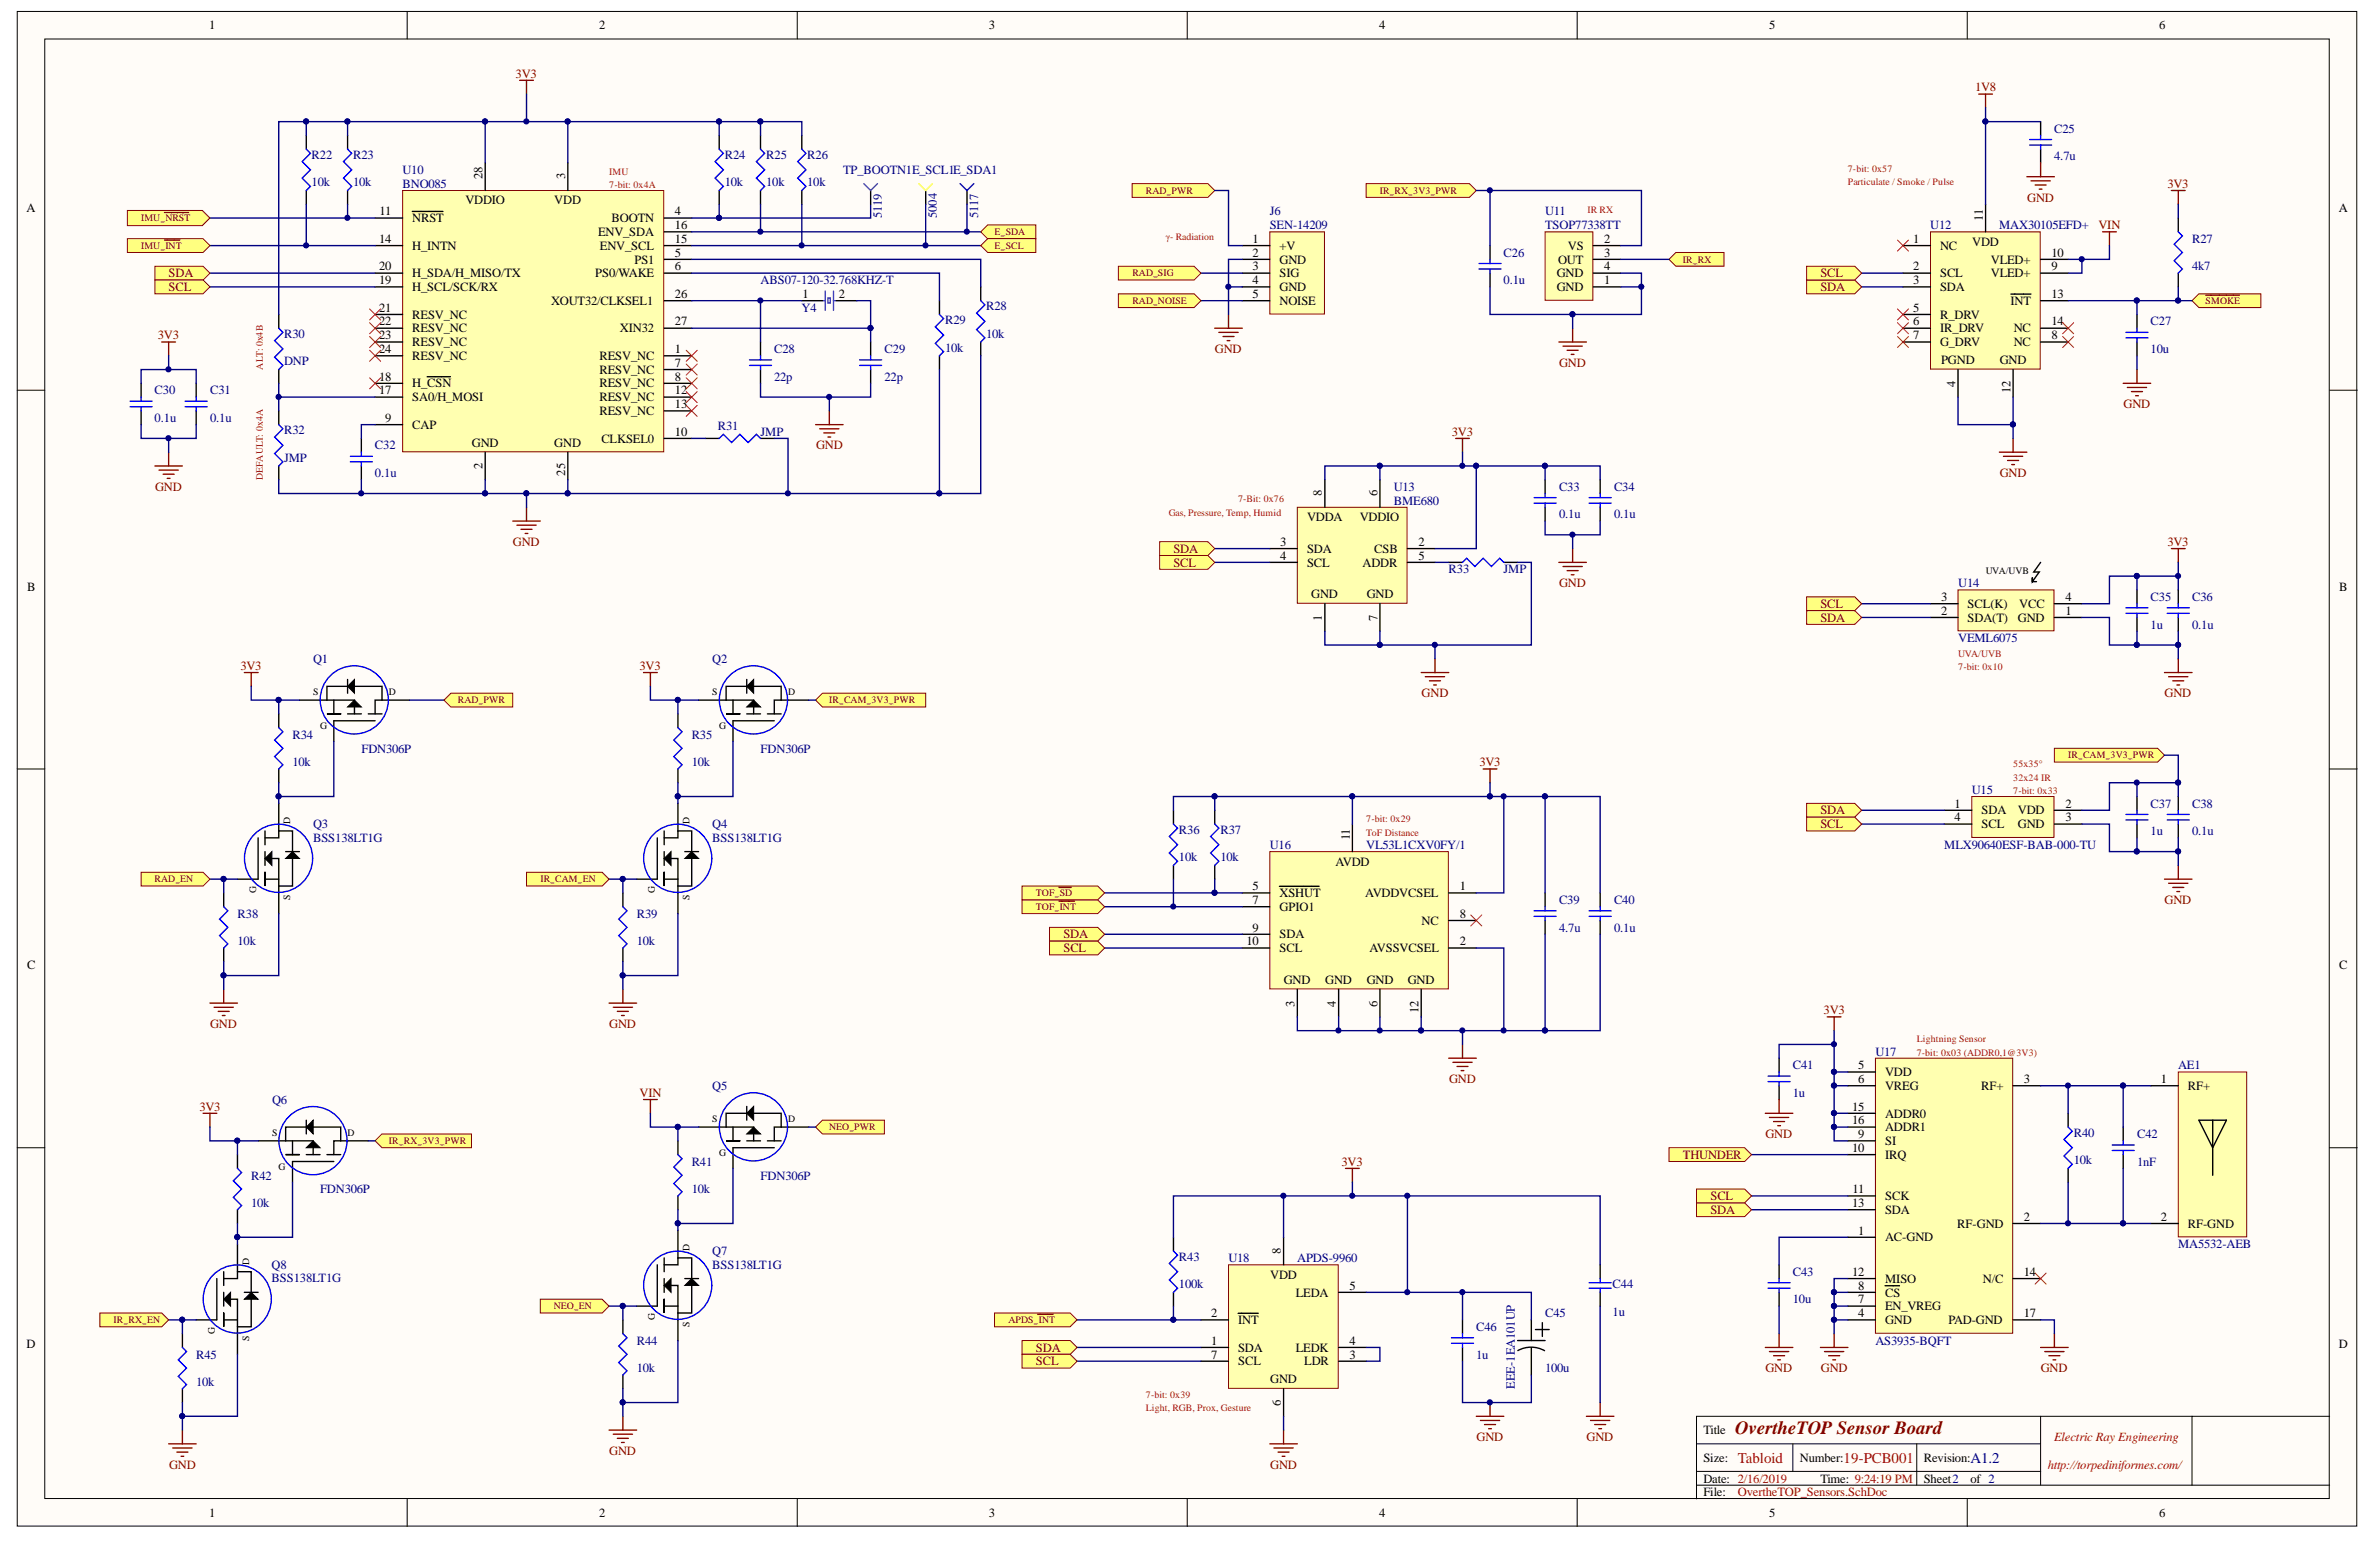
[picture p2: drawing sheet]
<svg xmlns="http://www.w3.org/2000/svg" width="431mm" height="279mm" viewBox="0 0 431 279" stroke-linecap="round" stroke-linejoin="round" font-family="sans-serif">
<defs><g id="words">
<text font-size="3.4" fill="#800000" x="314.7" y="260">OvertheTOP Sensor Board</text>
<g font-size="2.7" fill="#c00000">
<text x="315.2" y="265.2">Tabloid</text>
<text x="334.4" y="265.2">19-PCB001</text>
</g>
<text font-size="2.7" fill="#000080" x="357.3" y="265.2">A1.2</text>
<g font-size="2.3">
<text x="37.9" y="5.3">1</text>
<text x="108.6" y="5.3">2</text>
<text x="179.3" y="5.3">3</text>
<text x="250.1" y="5.3">4</text>
<text x="320.8" y="5.3">5</text>
<text x="391.6" y="5.3">6</text>
<text x="87.5" y="32.5" transform="rotate(-90 87.5 32.5)">28</text>
<text x="102.5" y="32.5" transform="rotate(-90 102.5 32.5)">3</text>
<text x="4.8" y="38.4">A</text>
<text x="68.8" y="39">11</text>
<text x="74.8" y="40.3">NRST</text>
<text x="84.4" y="37">VDDIO</text>
<text x="100.5" y="37">VDD</text>
<text x="110.9" y="40.3">BOOTN</text>
<text x="122.4" y="39">4</text>
<text x="122.4" y="41.6">16</text>
<text x="359.6" y="40.1" transform="rotate(-90 359.6 40.1)">11</text>
<text x="424.2" y="38.4">A</text>
<text x="68.8" y="44">14</text>
<text x="74.8" y="45.3">H_INTN</text>
<text x="108.5" y="42.8">ENV_SDA</text>
<text x="108.8" y="45.3">ENV_SCL</text>
<text x="115.1" y="47.8">PS1</text>
<text x="122.4" y="46.6">5</text>
<text x="122.4" y="44">15</text>
<text x="227.2" y="44">1</text>
<text x="227.2" y="46.6">2</text>
<text x="232.1" y="45.3">+V</text>
<text x="232.1" y="47.8">GND</text>
<text x="282.6" y="47.8">OUT</text>
<text x="284.4" y="45.3">VS</text>
<text x="290.9" y="46.6">3</text>
<text x="290.9" y="44">2</text>
<text x="346.9" y="44">1</text>
<text x="351.8" y="45.3">NC</text>
<text x="357.7" y="44.5">VDD</text>
<text x="361.1" y="47.8">VLED+</text>
<text x="372" y="46.6">10</text>
<text x="68.8" y="51.5">19</text>
<text x="68.8" y="49">20</text>
<text x="74.8" y="52.8">H_SCL/SCK/RX</text>
<text x="74.8" y="50.3">H_SDA/H_MISO/TX</text>
<text x="108" y="50.3">PS0/WAKE</text>
<text x="122.4" y="49">6</text>
<text x="122.4" y="54">26</text>
<text x="145.6" y="54">1</text>
<text x="152.1" y="54">2</text>
<text x="227.2" y="49">3</text>
<text x="227.2" y="51.5">4</text>
<text x="227.2" y="54">5</text>
<text x="232.1" y="50.3">SIG</text>
<text x="232.1" y="52.8">GND</text>
<text x="282.3" y="52.8">GND</text>
<text x="282.3" y="50.3">GND</text>
<text x="290.9" y="51.5">1</text>
<text x="290.9" y="49">4</text>
<text x="346.9" y="49">2</text>
<text x="346.9" y="51.5">3</text>
<text x="351.8" y="50.3">SCL</text>
<text x="351.8" y="52.8">SDA</text>
<text x="361.1" y="50.3">VLED+</text>
<text x="372" y="49">9</text>
<text x="372" y="54">13</text>
<text x="68.8" y="56.5">21</text>
<text x="68.8" y="59">22</text>
<text x="74.8" y="57.8">RESV_NC</text>
<text x="99.9" y="55.3">XOUT32/CLKSEL1</text>
<text x="122.4" y="59">27</text>
<text x="232.1" y="55.3">NOISE</text>
<text x="346.9" y="56.5">5</text>
<text x="346.9" y="59">6</text>
<text x="351.8" y="57.8">R_DRV</text>
<text x="364.6" y="55.3">INT</text>
<text x="372" y="59">14</text>
<text x="68.8" y="61.5">23</text>
<text x="68.8" y="64.1">24</text>
<text x="74.8" y="60.3">RESV_NC</text>
<text x="74.8" y="62.8">RESV_NC</text>
<text x="74.8" y="65.2">RESV_NC</text>
<text x="108.7" y="65.2">RESV_NC</text>
<text x="112.4" y="60.3">XIN32</text>
<text x="122.4" y="64.1">1</text>
<text x="346.9" y="61.5">7</text>
<text x="351.8" y="60.3">IR_DRV</text>
<text x="351.8" y="62.8">G_DRV</text>
<text x="352" y="66">PGND</text>
<text x="362.7" y="66">GND</text>
<text x="365.2" y="62.8">NC</text>
<text x="365.2" y="60.3">NC</text>
<text x="372" y="61.5">8</text>
<text x="68.8" y="71.5">17</text>
<text x="68.8" y="69">18</text>
<text x="74.8" y="70.2">H_CSN</text>
<text x="108.7" y="67.8">RESV_NC</text>
<text x="108.7" y="70.2">RESV_NC</text>
<text x="122.4" y="66.5">7</text>
<text x="122.4" y="69">8</text>
<text x="122.4" y="71.5">12</text>
<text x="354.6" y="70.1" transform="rotate(-90 354.6 70.1)">4</text>
<text x="364.6" y="71.2" transform="rotate(-90 364.6 71.2)">12</text>
<text x="69.9" y="76.5">9</text>
<text x="74.8" y="77.7">CAP</text>
<text x="74.8" y="72.8">SA0/H_MOSI</text>
<text x="108.7" y="72.8">RESV_NC</text>
<text x="108.7" y="75.3">RESV_NC</text>
<text x="122.4" y="74">13</text>
<text x="85.6" y="81">GND</text>
<text x="100.5" y="81">GND</text>
<text x="109.1" y="80.3">CLKSEL0</text>
<text x="122.4" y="79">10</text>
<text x="87.5" y="85.1" transform="rotate(-90 87.5 85.1)">2</text>
<text x="102.5" y="86.3" transform="rotate(-90 102.5 86.3)">25</text>
<text x="239.7" y="90" transform="rotate(-90 239.7 90)">8</text>
<text x="249.8" y="90" transform="rotate(-90 249.8 90)">6</text>
<text x="237" y="94.5">VDDA</text>
<text x="246.6" y="94.5">VDDIO</text>
<text x="232.1" y="99">3</text>
<text x="232.1" y="101.5">4</text>
<text x="237" y="100.2">SDA</text>
<text x="249.2" y="100.2">CSB</text>
<text x="257.2" y="99">2</text>
<text x="257.2" y="101.5">5</text>
<text x="4.9" y="107.1">B</text>
<text x="237" y="102.8">SCL</text>
<text x="247.1" y="102.8">ADDR</text>
<text x="424.2" y="107.1">B</text>
<text x="237.8" y="108.5">GND</text>
<text x="239.7" y="112.6" transform="rotate(-90 239.7 112.6)">1</text>
<text x="247.9" y="108.5">GND</text>
<text x="249.8" y="112.6" transform="rotate(-90 249.8 112.6)">7</text>
<text x="352" y="111.5">2</text>
<text x="352" y="108.9">3</text>
<text x="356.8" y="112.7">SDA(T)</text>
<text x="356.8" y="110.2">SCL(K)</text>
<text x="366" y="112.7">GND</text>
<text x="366.2" y="110.2">VCC</text>
<text x="374.6" y="111.5">1</text>
<text x="374.6" y="108.9">4</text>
<text x="354.5" y="146.5">1</text>
<text x="354.5" y="148.9">4</text>
<text x="359.4" y="147.6">SDA</text>
<text x="366" y="147.6">VDD</text>
<text x="374.6" y="146.5">2</text>
<text x="374.6" y="148.9">3</text>
<text x="244.8" y="152.4" transform="rotate(-90 244.8 152.4)">11</text>
<text x="359.4" y="150.2">SCL</text>
<text x="366" y="150.2">GND</text>
<text x="227.2" y="161.4">5</text>
<text x="242.2" y="156.9">AVDD</text>
<text x="264.8" y="161.4">1</text>
<text x="227.2" y="163.9">7</text>
<text x="232.1" y="162.7">XSHUT</text>
<text x="232.1" y="165.1">GPIO1</text>
<text x="247.6" y="162.7">AVDDVCSEL</text>
<text x="257.8" y="167.7">NC</text>
<text x="264.8" y="166.4">8</text>
<text x="226.1" y="171.4">10</text>
<text x="227.2" y="168.9">9</text>
<text x="232.1" y="170.1">SDA</text>
<text x="232.1" y="172.7">SCL</text>
<text x="248.4" y="172.7">AVSSVCSEL</text>
<text x="264.8" y="171.4">2</text>
<text x="4.9" y="175.8">C</text>
<text x="232.8" y="178.4">GND</text>
<text x="240.3" y="178.4">GND</text>
<text x="247.9" y="178.4">GND</text>
<text x="255.3" y="178.4">GND</text>
<text x="424.2" y="175.8">C</text>
<text x="234.8" y="182.5" transform="rotate(-90 234.8 182.5)">3</text>
<text x="242.3" y="182.5" transform="rotate(-90 242.3 182.5)">4</text>
<text x="249.8" y="182.5" transform="rotate(-90 249.8 182.5)">6</text>
<text x="257.2" y="183.6" transform="rotate(-90 257.2 183.6)">12</text>
<text x="337" y="193.9">5</text>
<text x="337" y="196.4">6</text>
<text x="341.9" y="195.1">VDD</text>
<text x="341.9" y="197.6">VREG</text>
<text x="359.3" y="197.6">RF+</text>
<text x="367.1" y="196.4">3</text>
<text x="391.9" y="196.4">1</text>
<text x="396.8" y="197.6">RF+</text>
<text x="335.9" y="201.4">15</text>
<text x="335.9" y="203.8">16</text>
<text x="341.9" y="202.7">ADDR0</text>
<text x="335.9" y="208.8">10</text>
<text x="337" y="206.4">9</text>
<text x="341.9" y="207.6">SI</text>
<text x="341.9" y="205.1">ADDR1</text>
<text x="341.9" y="210.1">IRQ</text>
<text x="335.9" y="218.9">13</text>
<text x="336" y="216.3">11</text>
<text x="341.9" y="217.6">SCK</text>
<text x="341.9" y="220.1">SDA</text>
<text x="367.1" y="221.3">2</text>
<text x="391.9" y="221.3">2</text>
<text x="232.3" y="227.3" transform="rotate(-90 232.3 227.3)">8</text>
<text x="337" y="223.9">1</text>
<text x="341.9" y="225">AC-GND</text>
<text x="355" y="222.6">RF-GND</text>
<text x="396.8" y="222.6">RF-GND</text>
<text x="230.4" y="231.8">VDD</text>
<text x="244.7" y="233.8">5</text>
<text x="335.9" y="231.3">12</text>
<text x="337" y="233.8">8</text>
<text x="341.9" y="232.6">MISO</text>
<text x="359.6" y="232.6">N/C</text>
<text x="367.1" y="231.3">14</text>
<text x="219.6" y="238.8">2</text>
<text x="235" y="235.1">LEDA</text>
<text x="337" y="238.8">4</text>
<text x="337" y="236.3">7</text>
<text x="341.9" y="237.6">EN_VREG</text>
<text x="341.9" y="235.1">CS</text>
<text x="367.1" y="238.8">17</text>
<text x="4.8" y="244.4">D</text>
<text x="219.6" y="243.8">1</text>
<text x="224.5" y="245.1">SDA</text>
<text x="224.5" y="240.1">INT</text>
<text x="235" y="245.1">LEDK</text>
<text x="244.7" y="243.8">4</text>
<text x="341.9" y="240.1">GND</text>
<text x="353.4" y="240.1">PAD-GND</text>
<text x="424.2" y="244.4">D</text>
<text x="219.6" y="246.3">7</text>
<text x="224.5" y="247.5">SCL</text>
<text x="230.4" y="250.8">GND</text>
<text x="236.5" y="247.5">LDR</text>
<text x="244.7" y="246.3">3</text>
<text x="232.3" y="254.9" transform="rotate(-90 232.3 254.9)">6</text>
<text x="308.9" y="260">Title</text>
<text x="308.9" y="265">Size:</text>
<text x="308.9" y="268.8">Date: 2/16/2019</text>
<text x="326.4" y="265">Number:</text>
<text x="330.1" y="268.8">Time: 9:24:19 PM</text>
<text x="348.9" y="265">Revision:</text>
<text x="348.9" y="268.8">Sheet2</text>
<text x="357.3" y="268.8">of 2</text>
<text x="37.9" y="275">1</text>
<text x="108.6" y="275">2</text>
<text x="179.3" y="275">3</text>
<text x="250.1" y="275">4</text>
<text x="308.9" y="271.3">File:</text>
<text x="320.8" y="275">5</text>
<text x="391.6" y="275">6</text>
</g>
<g font-size="2.3" fill="#800000">
<text x="93.5" y="14.1">3V3</text>
<text x="358.2" y="16.6">1V8</text>
<text x="393.1" y="34.1">3V3</text>
<text x="367.6" y="36.6">GND</text>
<text x="380.6" y="41.6">VIN</text>
<text x="30.6" y="50.3">SDA</text>
<text x="30.6" y="52.8">SCL</text>
<text x="330.1" y="52.8">SDA</text>
<text x="330.1" y="50.3">SCL</text>
<text x="28.6" y="61.5">3V3</text>
<text x="220.3" y="64.1">GND</text>
<text x="282.7" y="66.5">GND</text>
<text x="385.1" y="74">GND</text>
<text x="148" y="81.5">GND</text>
<text x="263.3" y="79">3V3</text>
<text x="28.1" y="89">GND</text>
<text x="362.7" y="86.5">GND</text>
<text x="93" y="99">GND</text>
<text x="212.8" y="100.2">SDA</text>
<text x="393.1" y="99">3V3</text>
<text x="212.8" y="102.8">SCL</text>
<text x="282.7" y="106.5">GND</text>
<text x="330.1" y="112.7">SDA</text>
<text x="330.1" y="110.2">SCL</text>
<text x="43.6" y="121.4">3V3</text>
<text x="116" y="121.4">3V3</text>
<text x="257.8" y="126.4">GND</text>
<text x="392.6" y="126.4">GND</text>
<text x="268.3" y="138.9">3V3</text>
<text x="330.1" y="147.6">SDA</text>
<text x="330.1" y="150.2">SCL</text>
<text x="392.6" y="163.9">GND</text>
<text x="192.9" y="170.1">SDA</text>
<text x="192.9" y="172.7">SCL</text>
<text x="330.7" y="183.9">3V3</text>
<text x="38.1" y="186.3">GND</text>
<text x="110.5" y="186.3">GND</text>
<text x="262.8" y="196.4">GND</text>
<text x="36.2" y="201.4">3V3</text>
<text x="116" y="198.8">VIN</text>
<text x="320.2" y="206.4">GND</text>
<text x="243.3" y="211.4">3V3</text>
<text x="305.2" y="210.1">THUNDER</text>
<text x="310.2" y="220.1">SDA</text>
<text x="310.2" y="217.6">SCL</text>
<text x="187.9" y="245.1">SDA</text>
<text x="187.9" y="247.5">SCL</text>
<text x="320.2" y="248.8">GND</text>
<text x="330.2" y="248.8">GND</text>
<text x="370.1" y="248.8">GND</text>
<text x="110.5" y="263.8">GND</text>
<text x="267.8" y="261.3">GND</text>
<text x="287.7" y="261.3">GND</text>
<text x="30.7" y="266.3">GND</text>
<text x="230.4" y="266.3">GND</text>
</g>
<g font-size="2.3" fill="#000080">
<text x="56.5" y="28.8">R22</text>
<text x="64" y="28.8">R23</text>
<text x="131.4" y="28.8">R24</text>
<text x="139" y="28.8">R25</text>
<text x="146.4" y="28.8">R26</text>
<text x="372.5" y="29.1">4.7u</text>
<text x="372.5" y="24.1">C25</text>
<text x="56.5" y="33.8">10k</text>
<text x="64" y="33.8">10k</text>
<text x="73" y="31.5">U10</text>
<text x="73" y="34.1">BNO085</text>
<text x="131.4" y="33.8">10k</text>
<text x="139" y="33.8">10k</text>
<text x="146.4" y="33.8">10k</text>
<text x="152.9" y="31.5">TP_BOOTN1E_SCL1E_SDA1</text>
<text x="159.9" y="39.5" transform="rotate(-90 159.9 39.5)">5119</text>
<text x="169.9" y="39.5" transform="rotate(-90 169.9 39.5)">5004</text>
<text x="177.4" y="39.5" transform="rotate(-90 177.4 39.5)">5117</text>
<text x="230.3" y="39">J6</text>
<text x="230.3" y="41.6">SEN-14209</text>
<text x="280.2" y="39">U11</text>
<text x="280.2" y="41.6">TSOP77338TT</text>
<text x="350.1" y="41.6">U12</text>
<text x="362.6" y="41.6">MAX30105EFD+</text>
<text x="272.7" y="46.6">C26</text>
<text x="397.5" y="44">R27</text>
<text x="138" y="51.5">ABS07-120-32.768KHZ-T</text>
<text x="272.7" y="51.5">0.1u</text>
<text x="397.5" y="49">4k7</text>
<text x="145.4" y="56.5">Y4</text>
<text x="171.4" y="58.8">R29</text>
<text x="178.8" y="56.3">R28</text>
<text x="390" y="59">C27</text>
<text x="51.5" y="61.3">R30</text>
<text x="140.4" y="64.1">C28</text>
<text x="160.4" y="64.1">C29</text>
<text x="171.4" y="63.8">10k</text>
<text x="178.8" y="61.3">10k</text>
<text x="390" y="64.1">10u</text>
<text x="28" y="71.5">C30</text>
<text x="38.1" y="71.5">C31</text>
<text x="51.5" y="66.3">DNP</text>
<text x="140.4" y="69">22p</text>
<text x="160.4" y="69">22p</text>
<text x="28" y="76.5">0.1u</text>
<text x="38.1" y="76.5">0.1u</text>
<text x="130.2" y="78">R31</text>
<text x="51.5" y="83.7">JMP</text>
<text x="51.5" y="78.8">R32</text>
<text x="68" y="81.5">C32</text>
<text x="138" y="79">JMP</text>
<text x="68" y="86.5">0.1u</text>
<text x="252.8" y="89">U13</text>
<text x="282.7" y="89">C33</text>
<text x="292.7" y="89">C34</text>
<text x="252.8" y="91.5">BME680</text>
<text x="282.7" y="94">0.1u</text>
<text x="292.7" y="94">0.1u</text>
<text x="262.7" y="103.9">R33</text>
<text x="272.7" y="103.9">JMP</text>
<text x="355.1" y="106.5">U14</text>
<text x="390" y="108.9">C35</text>
<text x="397.5" y="108.9">C36</text>
<text x="355.1" y="116.5">VEML6075</text>
<text x="390" y="114">1u</text>
<text x="397.5" y="114">0.1u</text>
<text x="56.8" y="120.3">Q1</text>
<text x="129.2" y="120.3">Q2</text>
<text x="53.1" y="133.9">R34</text>
<text x="65.6" y="136.5">FDN306P</text>
<text x="125.4" y="133.9">R35</text>
<text x="138" y="136.5">FDN306P</text>
<text x="53.1" y="138.9">10k</text>
<text x="125.4" y="138.9">10k</text>
<text x="357.6" y="143.9">U15</text>
<text x="390" y="146.5">C37</text>
<text x="397.5" y="146.5">C38</text>
<text x="56.8" y="150.1">Q3</text>
<text x="56.8" y="152.6">BSS138LT1G</text>
<text x="129.2" y="150.1">Q4</text>
<text x="129.2" y="152.6">BSS138LT1G</text>
<text x="213.8" y="151.2">R36</text>
<text x="221.3" y="151.2">R37</text>
<text x="230.3" y="153.9">U16</text>
<text x="247.8" y="153.9">VL53L1CXV0FY/1</text>
<text x="352.6" y="153.9">MLX90640ESF-BAB-000-TU</text>
<text x="390" y="151.4">1u</text>
<text x="397.5" y="151.4">0.1u</text>
<text x="213.8" y="156.2">10k</text>
<text x="221.3" y="156.2">10k</text>
<text x="43.1" y="166.4">R38</text>
<text x="115.5" y="166.4">R39</text>
<text x="282.7" y="163.9">C39</text>
<text x="292.7" y="163.9">C40</text>
<text x="43.1" y="171.4">10k</text>
<text x="115.5" y="171.4">10k</text>
<text x="282.7" y="168.9">4.7u</text>
<text x="292.7" y="168.9">0.1u</text>
<text x="340.1" y="191.4">U17</text>
<text x="129.2" y="197.7">Q5</text>
<text x="325.2" y="193.9">C41</text>
<text x="395" y="193.9">AE1</text>
<text x="49.3" y="200.1">Q6</text>
<text x="325.2" y="198.8">1u</text>
<text x="376.1" y="206.1">R40</text>
<text x="387.6" y="206.4">C42</text>
<text x="45.5" y="213.9">R42</text>
<text x="125.4" y="211.4">R41</text>
<text x="138" y="213.9">FDN306P</text>
<text x="376.1" y="211.1">10k</text>
<text x="387.6" y="211.4">1nF</text>
<text x="45.5" y="218.9">10k</text>
<text x="58" y="216.3">FDN306P</text>
<text x="125.4" y="216.3">10k</text>
<text x="129.2" y="227.5">Q7</text>
<text x="395" y="226.3">MA5532-AEB</text>
<text x="49.3" y="230">Q8</text>
<text x="49.3" y="232.5">BSS138LT1G</text>
<text x="129.2" y="230">BSS138LT1G</text>
<text x="213.8" y="233.6">100k</text>
<text x="213.8" y="228.6">R43</text>
<text x="222.8" y="228.9">U18</text>
<text x="235.3" y="228.9">APDS-9960</text>
<text x="292.5" y="233.6">C44</text>
<text x="325.2" y="231.3">C43</text>
<text x="280.2" y="238.8">C45</text>
<text x="292.5" y="238.6">1u</text>
<text x="325.2" y="236.3">10u</text>
<text x="115.5" y="243.8">R44</text>
<text x="267.7" y="241.4">C46</text>
<text x="340.1" y="243.8">AS3935-BQFT</text>
<text x="35.6" y="251.3">10k</text>
<text x="35.6" y="246.3">R45</text>
<text x="115.5" y="248.8">10k</text>
<text x="267.7" y="246.3">1u</text>
<text x="274.7" y="251.8" transform="rotate(-90 274.7 251.8)">EEE-1EA101UP</text>
<text x="280.2" y="248.8">100u</text>
</g>
<g font-size="2.3" fill="#c00000">
<text x="372.5" y="261.3">Electric Ray Engineering</text>
<text x="371.4" y="266.3">http://torpediniformes.com/</text>
<text x="315.2" y="271.3">OvertheTOP_Sensors.SchDoc</text>
</g>
<g font-size="1.8" fill="#a50021">
<text x="110.5" y="31.7">IMU</text>
<text x="110.5" y="34.1">7-bit: 0x4A</text>
<text x="335.1" y="33.6">Particulate / Smoke / Pulse</text>
<text x="335.1" y="31.2">7-bit: 0x57</text>
<text x="287.9" y="38.6">IR RX</text>
<text x="211.4" y="43.6">γ- Radiation</text>
<text x="47.6" y="67" transform="rotate(-90 47.6 67)">ALT: 0x4B</text>
<text x="47.6" y="87" transform="rotate(-90 47.6 87)">DEFAULT: 0x4A</text>
<text x="212" y="93.5">Gas, Pressure, Temp, Humid</text>
<text x="224.5" y="91.1">7-Bit: 0x76</text>
<text x="355.1" y="119.1">UVA/UVB</text>
<text x="355.1" y="121.5">7-bit: 0x10</text>
<text x="365.1" y="141.6">32x24 IR</text>
<text x="365.1" y="139">55x35°</text>
<text x="247.8" y="149">7-bit: 0x29</text>
<text x="365.1" y="144">7-bit: 0x33</text>
<text x="247.8" y="151.5">ToF Distance</text>
<text x="347.6" y="189">Lightning Sensor</text>
<text x="347.6" y="191.5">7-bit: 0x03 (ADDR0,1@3V3)</text>
<text x="207.8" y="255.9">Light, RGB, Prox, Gesture</text>
<text x="207.8" y="253.4">7-bit: 0x39</text>
</g>
<g font-size="1.8" fill="#800000">
<text x="207.8" y="35.2">RAD_PWR</text>
<text x="250.2" y="35.2">IR_RX_3V3_PWR</text>
<text x="25.6" y="40.1">IMU_NRST</text>
<text x="25.6" y="45.1">IMU_INT</text>
<text x="180.4" y="42.7">E_SDA</text>
<text x="180.4" y="45.1">E_SCL</text>
<text x="305.2" y="47.7">IR_RX</text>
<text x="205.4" y="50.1">RAD_SIG</text>
<text x="205.4" y="55.1">RAD_NOISE</text>
<text x="400" y="55.1">SMOKE</text>
<text x="83" y="127.5">RAD_PWR</text>
<text x="150.4" y="127.5">IR_CAM_3V3_PWR</text>
<text x="375.1" y="137.5">IR_CAM_3V3_PWR</text>
<text x="28" y="160">RAD_EN</text>
<text x="98" y="160">IR_CAM_EN</text>
<text x="187.9" y="165">TOF_INT</text>
<text x="187.9" y="162.5">TOF_SD</text>
<text x="70.5" y="207.5">IR_RX_3V3_PWR</text>
<text x="150.4" y="204.9">NEO_PWR</text>
<text x="20.6" y="239.9">IR_RX_EN</text>
<text x="100.4" y="237.4">NEO_EN</text>
<text x="182.9" y="239.9">APDS_INT</text>
</g>
<g font-size="1.8">
<text x="360.1" y="104.1">UVA/UVB</text>
<text x="56.8" y="126.1">S</text>
<text x="70.5" y="126.1">D</text>
<text x="129.2" y="126.1">S</text>
<text x="142.9" y="126.1">D</text>
<text x="58" y="132.3">G</text>
<text x="130.4" y="132.3">G</text>
<text x="52.6" y="149.4" transform="rotate(-90 52.6 149.4)">D</text>
<text x="125" y="149.4" transform="rotate(-90 125 149.4)">D</text>
<text x="46.5" y="161.9" transform="rotate(-90 46.5 161.9)">G</text>
<text x="118.8" y="161.9" transform="rotate(-90 118.8 161.9)">G</text>
<text x="52.6" y="163.2" transform="rotate(-90 52.6 163.2)">S</text>
<text x="125" y="163.2" transform="rotate(-90 125 163.2)">S</text>
<text x="129.2" y="203.5">S</text>
<text x="142.9" y="203.5">D</text>
<text x="49.3" y="205.9">S</text>
<text x="63" y="205.9">D</text>
<text x="130.4" y="209.7">G</text>
<text x="50.5" y="212.2">G</text>
<text x="125" y="226.8" transform="rotate(-90 125 226.8)">D</text>
<text x="45.2" y="229.4" transform="rotate(-90 45.2 229.4)">D</text>
<text x="118.8" y="239.3" transform="rotate(-90 118.8 239.3)">G</text>
<text x="38.9" y="241.8" transform="rotate(-90 38.9 241.8)">G</text>
<text x="45.2" y="243" transform="rotate(-90 45.2 243)">S</text>
<text x="125" y="240.6" transform="rotate(-90 125 240.6)">S</text>
</g>
</g></defs>
<g fill="#fffcf8" stroke="#000" stroke-width=".18">
<path d="M3.1 2.1h424.3v274.6h-424.3z"/>
<path d="M8.1 7.1h414.3v264.6h-414.3z"/>
</g>
<g fill="none" stroke="#000" stroke-width=".18">
<path d="M73.8 2.1v5M144.6 2.1v5M215.3 2.1v5M286 2.1v5M356.8 2.1v5M3.1 70.7h5M422.5 70.7h5M3.1 139.4h5M422.5 139.4h5M3.1 208.1h5M422.5 208.1h5M370.1 256.8v12.5"/>
<path d="M397.5 256.8h-89.8v15M422.5 256.8h-25v12.5M73.8 271.8v5M144.6 271.8v5M215.3 271.8v5M286 271.8v5M307.7 261.8h62.4M307.7 269.3h114.8M307.7 266.8h62.4M325.1 261.8v5M347.6 261.8v7.5M356.8 271.8v5"/>
</g>
<path d="M340.1 191.9h24.9v49.8h-24.9z" fill="#ffffb0" stroke="#800000" stroke-width=".18"/>
<g fill="none" stroke="#000" stroke-width=".25">
<path d="M335.1 196.9h5M335.1 194.4h5M365.1 196.9h5M335.1 206.8h5M335.1 209.3h5M335.1 216.8h5M335.1 219.3h5M335.1 201.9h5M335.1 204.4h5M335.1 224.3h5M335.1 239.3h5M335.1 236.8h5"/>
<path d="M335.1 234.3h5M335.1 231.8h5M341.9 233.1h2.6M365.1 221.8h5M365.1 239.3h5M365.1 231.8h5"/>
</g>
<path d="M395 194.4h12.4v29.9h-12.4z" fill="#ffffb0" stroke="#800000" stroke-width=".18"/>
<path d="M322.7 191.9v2.5M322.7 196.9v2.5M390 196.9h5M375.1 201.9v2.5M375.1 211.8v2.5M385.1 204.4v2.4M385.1 209.3v2.5M398.8 203.1h5l-2.5 5zM401.3 203.1v10M322.7 229.3v2.5M322.7 234.3v2.5M390 221.8h5" fill="none" stroke="#000" stroke-width=".25"/>
<g fill="none" stroke="#00f" stroke-width=".25">
<path d="M320.7 195.1h3.9M320.7 196.1h3.9M322.7 194.4v.7M322.7 196.1v.8M375.1 204.4l.7 .7-1.5 1.5 1.5 1.5-1.5 1.5 1.5 1.5-.7 .7M383.1 208.6h4M383.1 207.6h4M385.1 206.8v.8M385.1 208.6v.7M320.7 232.6h3.9M320.7 233.6h3.9M322.7 231.8v.8"/>
<path d="M322.7 233.6v.7"/>
</g>
<g fill="none" stroke="#000080" stroke-width=".25">
<path d="M332.6 186.9v7.5h2.5M332.6 194.4v2.5h2.5M332.6 196.9v5h2.5M332.6 189.4h-9.9v2.5M370.1 196.9h15v7.5M375.1 196.9v5M385.1 196.9h4.9M317.7 209.3h17.4M317.7 216.8h17.4M317.7 219.3h17.4M332.6 201.9v2.5h2.5M332.6 204.4v2.4h2.5"/>
<path d="M375.1 214.3v7.5M385.1 211.8v10h-15M322.7 236.8v5M335.1 239.3h-2.5v2.5M335.1 236.8h-2.5v2.5M335.1 234.3h-2.5v2.5M335.1 231.8h-2.5v2.5M335.1 224.3h-12.4v5M370.1 239.3h2.5v2.5M385.1 221.8h4.9"/>
</g>
<g fill="#000080" stroke="#000080" stroke-width=".18">
<circle cx="385" cy="196.8" r=".46"/>
<circle cx="385" cy="221.8" r=".46"/>
<circle cx="375" cy="221.8" r=".46"/>
<circle cx="375" cy="196.8" r=".46"/>
<circle cx="332.6" cy="194.3" r=".46"/>
<circle cx="332.6" cy="196.8" r=".46"/>
<circle cx="332.6" cy="201.8" r=".46"/>
<circle cx="332.6" cy="204.3" r=".46"/>
<circle cx="332.6" cy="239.3" r=".46"/>
<circle cx="332.6" cy="236.8" r=".46"/>
<circle cx="332.6" cy="234.3" r=".46"/>
<circle cx="332.6" cy="189.3" r=".46"/>
</g>
<path d="M369.1 230.8l2 2M371.1 230.8l-2 2" fill="none" stroke="#f00" stroke-width=".18"/>
<g fill="none" stroke="#800000" stroke-width=".25">
<path d="M322.7 199.4v2.5M331.4 184.4h2.5M332.6 184.4v2.5M320.2 201.9h4.9M320.9 202.6h3.5M321.7 203.4h1.9M322.4 204.1h.5M320.2 244.3h4.9M320.9 245.1h3.5M321.7 245.8h1.9M322.4 246.6h.5M322.7 241.8v2.5"/>
<path d="M330.1 244.3h5M330.9 245.1h3.5M331.6 245.8h2M332.4 246.6h.5M332.6 241.8v2.5M370.1 244.3h5M370.8 245.1h3.5M371.6 245.8h2M372.3 246.6h.5M372.6 241.8v2.5"/>
</g>
<path d="M357.6 144.4h14.9v7.4h-14.9z" fill="#ffffb0" stroke="#800000" stroke-width=".18"/>
<path d="M352.6 146.9h5M352.6 149.4h5M372.6 146.9h5M372.6 149.4h5" fill="none" stroke="#000" stroke-width=".25"/>
<path d="M355.1 107h17.4v7.4h-17.4z" fill="#ffffb0" stroke="#800000" stroke-width=".18"/>
<g fill="none" stroke="#000" stroke-width=".25">
<path d="M350.1 112h5M350.1 109.5h5M370.1 102l-1.3 1.7h1l-1.2 1.8v-.8v.8h.7M372.6 112h5M372.6 109.5h5M387.6 107v2.5M387.6 112v2.5M395 107v2.5M395 112v2.5M387.6 144.4v2.5M387.6 149.4v2.5M395 144.4v2.5"/>
<path d="M395 149.4v2.5"/>
</g>
<g fill="none" stroke="#00f" stroke-width=".25">
<path d="M385.6 110.2h4M385.6 111.2h4M387.6 109.5v.7M387.6 111.2v.8M393 110.2h4M393 111.2h4M395 109.5v.7M395 111.2v.8M385.6 147.7h4M385.6 148.7h4M387.6 146.9v.8M387.6 148.7v.7"/>
<path d="M393 147.7h4M393 148.7h4M395 146.9v.8M395 148.7v.7"/>
</g>
<g fill="none" stroke="#000080" stroke-width=".25">
<path d="M337.6 109.5h12.5M337.6 112h12.5M377.6 112h5v4.9h5M387.6 114.5v2.4h7.4v-2.4M387.6 104.5h-5v5h-5M395 104.5h-7.4v2.5M395 102v5M395 116.9v2.5M337.6 146.9h15M337.6 149.4h15M377.6 149.4h5v5h5M387.6 151.9v2.5h7.4v-2.5"/>
<path d="M387.6 141.9v2.5M395 144.4v-2.5h-12.4v5h-5M395 154.4v2.5"/>
</g>
<g fill="#000080" stroke="#000080" stroke-width=".18">
<circle cx="395" cy="141.9" r=".46"/>
<circle cx="387.5" cy="141.9" r=".46"/>
<circle cx="387.5" cy="154.4" r=".46"/>
<circle cx="395" cy="154.4" r=".46"/>
<circle cx="387.5" cy="116.9" r=".46"/>
<circle cx="395" cy="116.9" r=".46"/>
<circle cx="395" cy="104.4" r=".46"/>
<circle cx="387.5" cy="104.4" r=".46"/>
</g>
<path d="M393.8 99.5h2.5M395 99.5v2.5M395 119.4v2.5M392.5 121.9h5M393.3 122.7h3.5M394 123.4h2M394.8 124.2h.5M392.5 159.4h5M395 156.9v2.5M393.3 160.1h3.5M394 160.9h2M394.8 161.6h.5" fill="none" stroke="#800000" stroke-width=".25"/>
<path d="M222.8 229.3h19.9v22.4h-19.9z" fill="#ffffb0" stroke="#800000" stroke-width=".18"/>
<g fill="none" stroke="#000" stroke-width=".25">
<path d="M212.8 224.3v2.5M212.8 234.3v2.5M217.8 239.3h5M224.5 238.1h3.7M232.8 224.3v5M242.8 234.3h5M265.2 239.3v2.5M277.7 239.3v3.8M279.7 239.8v2.5M290.2 229.3v2.5M290.2 234.3v2.5M217.8 244.3h5"/>
<path d="M217.8 246.8h5M232.8 251.8v5M242.8 244.3h5M242.8 246.8h5M265.2 244.3v2.5M275.2 243.1h5M275.3 244.9a5 5 0 0 1 4.8 0M277.7 244.3v5M278.5 241.1h2.5"/>
</g>
<path d="M212.8 226.8l.8 .8-1.5 1.5 1.5 1.5-1.5 1.5 1.5 1.5-.8 .7M288.2 232.6h4M288.2 233.6h4M290.2 231.8v.8M290.2 233.6v.7M263.2 242.6h4M263.2 243.6h4M265.2 241.8v.8M265.2 243.6v.7" fill="none" stroke="#00f" stroke-width=".25"/>
<g fill="none" stroke="#000080" stroke-width=".25">
<path d="M232.8 216.8v7.5M245.3 214.3v2.5M255.3 216.8v17.5M195.3 239.3h17.5M212.8 236.8v2.5h5M212.8 224.3v-7.5h77.4v12.5M247.8 234.3h29.9v5M265.2 234.3v5M290.2 236.8v17.5M195.3 244.3h22.5M195.3 246.8h22.5M232.8 256.8v2.5"/>
<path d="M247.8 244.3h2.5v2.5h-2.5M265.2 246.8v7.5h12.5v-5"/>
</g>
<g fill="none" stroke="#800000" stroke-width=".25">
<path d="M244 211.8h2.5M245.3 211.8v2.5M232.8 259.3v2.5M267.7 256.8h5M268.5 257.5h3.5M269.2 258.3h2M270 259h.5M270.2 254.3v2.5M287.7 256.8h5M288.5 257.5h3.4M289.2 258.3h2M289.9 259h.5"/>
<path d="M290.2 254.3v2.5M230.3 261.8h5M231 262.5h3.5M231.8 263.3h2M232.5 264h.5"/>
</g>
<g fill="#000080" stroke="#000080" stroke-width=".18">
<circle cx="270.2" cy="254.3" r=".46"/>
<circle cx="265.2" cy="234.3" r=".46"/>
<circle cx="212.8" cy="239.3" r=".46"/>
<circle cx="232.7" cy="216.8" r=".46"/>
<circle cx="255.2" cy="216.8" r=".46"/>
<circle cx="255.2" cy="234.3" r=".46"/>
<circle cx="245.2" cy="216.8" r=".46"/>
</g>
<path d="M230.3 154.4h32.4v24.9h-32.4z" fill="#ffffb0" stroke="#800000" stroke-width=".18"/>
<g fill="none" stroke="#000" stroke-width=".25">
<path d="M212.8 146.9v2.5M212.8 156.9v2.5M220.3 146.9v2.5M220.3 156.9v2.5M245.3 149.4v5M225.3 161.9h5M225.3 171.9h5M225.3 164.4h5M225.3 169.4h5M232 160.7h7.2M235.3 179.4v5M242.8 179.4v5"/>
<path d="M250.3 179.4v5M257.7 179.4v5M262.7 161.9h5M262.7 171.9h5M262.7 166.9h5M280.2 161.9v2.5M280.2 166.9v2.5M290.2 161.9v2.5M290.2 166.9v2.5"/>
</g>
<path d="M212.8 149.4l.8 .8-1.5 1.5 1.5 1.5-1.5 1.5 1.5 1.5-.8 .7M220.3 149.4l.8 .8-1.5 1.5 1.5 1.5-1.5 1.5 1.5 1.5-.8 .7M278.2 165.1h4M278.2 166.1h4M280.2 164.4v.7M280.2 166.1v.8M288.2 165.1h4M288.2 166.1h4M290.2 164.4v.7M290.2 166.1v.8" fill="none" stroke="#00f" stroke-width=".25"/>
<path d="M266.7 165.9l2 2M268.7 165.9l-2 2" fill="none" stroke="#f00" stroke-width=".18"/>
<path d="M269 139.4h2.5M270.2 139.4v2.5M262.7 191.9h5M263.5 192.6h3.5M264.2 193.4h2M265 194.1h.5M265.2 189.4v2.5" fill="none" stroke="#800000" stroke-width=".25"/>
<g fill="none" stroke="#000080" stroke-width=".25">
<path d="M212.8 159.4v5M220.3 144.4h-7.5v2.5M220.3 159.4v2.5h5M245.3 144.4h-25v2.5M270.2 141.9v2.5h-24.9v5M270.2 144.4h10v17.5M272.7 144.4v17.5h-5M280.2 144.4h10v17.5M200.3 161.9h20M200.3 164.4h25M200.3 169.4h25M200.3 171.9h25"/>
<path d="M267.7 171.9h5v15M280.2 169.4v17.5h-22.5M290.2 169.4v17.5h-10M235.3 184.4v2.5h22.4v-2.5M242.8 184.4v2.5M250.3 184.4v2.5M265.2 186.9v2.5"/>
</g>
<g fill="#000080" stroke="#000080" stroke-width=".18">
<circle cx="245.2" cy="144.4" r=".46"/>
<circle cx="270.2" cy="144.4" r=".46"/>
<circle cx="257.7" cy="186.8" r=".46"/>
<circle cx="242.7" cy="186.8" r=".46"/>
<circle cx="250.2" cy="186.8" r=".46"/>
<circle cx="280.2" cy="186.8" r=".46"/>
<circle cx="272.7" cy="186.8" r=".46"/>
<circle cx="280.2" cy="144.4" r=".46"/>
<circle cx="272.7" cy="144.4" r=".46"/>
<circle cx="265.2" cy="186.8" r=".46"/>
<circle cx="220.3" cy="144.4" r=".46"/>
<circle cx="220.3" cy="161.9" r=".46"/>
<circle cx="212.8" cy="164.4" r=".46"/>
</g>
<path d="M73 34.5h47.4v47.4h-47.4z" fill="#ffffb0" stroke="#800000" stroke-width=".18"/>
<g fill="none" stroke="#000" stroke-width=".25">
<path d="M68 39.5h5M74.8 38.3h5.5M88 29.5v5M103 29.5v5M120.5 39.5h4.9M68 49.5h5M68 44.5h5M68 52h5M68 57h5M68 59.5h5M120.5 47h4.9M120.5 49.5h4.9"/>
<path d="M120.5 44.5h4.9M120.5 42h4.9M120.5 59.5h4.9M120.5 54.5h4.9M65.5 79.5v2.5M68 64.5h5M68 69.5h5M68 77h5M68 72h5M68 62h5M77.5 68.3h4.2M120.5 64.5h4.9"/>
<path d="M120.5 67h4.9M120.5 69.5h4.9M120.5 79.5h4.9M120.5 72h4.9M120.5 74.5h4.9M137.9 62v2.5M137.9 67v2.5M157.9 62v2.5M157.9 67v2.5M65.5 84.5v2.5M88 82v5M103 82v5"/>
</g>
<path d="M135.9 66.3h4M135.9 65.3h4M137.9 64.5v.8M137.9 66.3v.7M155.9 66.3h4M155.9 65.3h4M157.9 64.5v.8M157.9 66.3v.7M63.5 83.7h4M63.5 82.7h4M65.5 82v.7M65.5 83.7v.8" fill="none" stroke="#00f" stroke-width=".25"/>
<path d="M150.2 54h.4v.9h-.4z" fill="#fff" stroke="#0070c0" stroke-width=".25"/>
<path d="M149.2 54.5h.5M149.7 52.8v3.5M151.2 52.8v3.5M151.2 54.5h.5" fill="none" stroke="#0070c0" stroke-width=".25"/>
<g fill="none" stroke="#000" stroke-width=".25">
<path d="M55.5 24.6v2.4M55.5 34.5v2.5M63 24.6v2.4M63 34.5v2.5M130.4 24.6v2.4M130.4 34.5v2.5M137.9 24.6v2.4M137.9 34.5v2.5M145.4 24.6v2.4M145.4 34.5v2.5M50.6 57v2.5M145.4 54.5h3.8"/>
<path d="M151.7 54.5h3.7M170.4 54.5v2.5M177.9 52v2.5M25.6 69.5v2.5M25.6 74.5v2.5M35.6 69.5v2.5M35.6 74.5v2.5M50.6 67v2.5M50.6 74.5v2.5M127.9 79.5h2.5M137.9 79.5h2.5M170.4 64.5v2.5"/>
<path d="M177.9 62v2.5M50.6 84.5v2.5"/>
</g>
<g fill="none" stroke="#f00" stroke-width=".18">
<path d="M67 56l2 2M67 58.5l2 2M69 56l-2 2M69 58.5l-2 2M67 61l2 2M67 63.5l2 2M67 68.5l2 2M69 61l-2 2M69 63.5l-2 2M69 68.5l-2 2M124.4 63.5l2 2M124.4 66l2 2"/>
<path d="M124.4 68.5l2 2M124.4 71l2 2M124.4 73.5l2 2M126.4 63.5l-2 2M126.4 66l-2 2M126.4 68.5l-2 2M126.4 71l-2 2M126.4 73.5l-2 2"/>
</g>
<g fill="none" stroke="#000080" stroke-width=".25">
<path d="M95.5 17.1v5M38.1 39.5h29.9M55.5 22.1h-4.9v34.9M55.5 37v7.5M63 22.1h-7.5v2.5M63 37v2.5M88 22.1h-25v2.5M103 22.1h-15v7.4M130.4 24.6v-2.5h-27.4v7.4M130.4 22.1h7.5v2.5M130.4 37v2.5h-5M137.9 22.1h7.5v2.5"/>
<path d="M137.9 37v5M145.4 37v7.5M157.9 37v2.5h-27.5M38.1 44.5h29.9M38.1 49.5h29.9M38.1 52h29.9M125.4 47h52.5v5M125.4 49.5h45v5M125.4 54.5h20M125.4 44.5h52.5M125.4 42h52.5M137.9 54.5v7.5"/>
<path d="M155.4 54.5h2.5v5h-32.5M157.9 59.5v2.5M25.6 77v2.5h10v-2.5M25.6 69.5v-2.5h10v2.5M30.6 64.5v2.5M30.6 79.5v2.5M50.6 69.5v5M50.6 72h17.4M68 77h-2.5v2.5M125.4 79.5h2.5M137.9 69.5v2.5h20v-2.5M140.4 79.5h2.5v10"/>
<path d="M150.4 72v2.5M170.4 67v22.5h-67.4v-2.5M177.9 64.5v25h-7.5M50.6 87v2.5h37.4M65.5 87v2.5M88 87v2.5h7.5M103 89.5h-7.5v2.5"/>
</g>
<g fill="#000080" stroke="#000080" stroke-width=".18">
<circle cx="157.9" cy="59.5" r=".46"/>
<circle cx="137.9" cy="54.5" r=".46"/>
<circle cx="63" cy="39.5" r=".46"/>
<circle cx="55.5" cy="44.5" r=".46"/>
<circle cx="137.9" cy="42" r=".46"/>
<circle cx="145.4" cy="44.5" r=".46"/>
<circle cx="130.4" cy="22" r=".46"/>
<circle cx="102.9" cy="22" r=".46"/>
<circle cx="88" cy="22" r=".46"/>
<circle cx="63" cy="22" r=".46"/>
<circle cx="55.5" cy="22" r=".46"/>
<circle cx="137.9" cy="22" r=".46"/>
<circle cx="170.3" cy="89.4" r=".46"/>
<circle cx="50.5" cy="72" r=".46"/>
<circle cx="95.5" cy="22" r=".46"/>
<circle cx="130.4" cy="39.5" r=".46"/>
<circle cx="30.5" cy="79.5" r=".46"/>
<circle cx="30.5" cy="67" r=".46"/>
<circle cx="142.9" cy="89.4" r=".46"/>
<circle cx="102.9" cy="89.4" r=".46"/>
<circle cx="95.5" cy="89.4" r=".46"/>
<circle cx="88" cy="89.4" r=".46"/>
<circle cx="65.5" cy="89.4" r=".46"/>
<circle cx="150.4" cy="72" r=".46"/>
</g>
<g fill="none" stroke="#800000" stroke-width=".25">
<path d="M94.2 14.6h2.5M95.5 14.6v2.5M29.3 62h2.5M30.6 62v2.5M147.9 77h5M148.7 77.7h3.5M149.4 78.5h2M150.2 79.2h.5M150.4 74.5v2.5M28.1 84.5h5M28.8 85.2h3.5M29.6 86h2"/>
<path d="M30.3 86.7h.5M30.6 82v2.5M93 94.5h5M93.7 95.2h3.5M94.5 96h2M95.2 96.7h.5M95.5 92v2.5"/>
</g>
<g fill="none" stroke="#00f" stroke-width=".25">
<path d="M55.5 27l.8 .8-1.5 1.5 1.5 1.5-1.5 1.5 1.5 1.5-.8 .7M63 27l.8 .8-1.5 1.5 1.5 1.5-1.5 1.5 1.5 1.5-.8 .7M130.4 27l.8 .8-1.5 1.5 1.5 1.5-1.5 1.5 1.5 1.5-.8 .7M137.9 27l.8 .8-1.5 1.5 1.5 1.5-1.5 1.5 1.5 1.5-.8 .7M145.4 27l.8 .8-1.5 1.5 1.5 1.5-1.5 1.5 1.5 1.5-.8 .7M50.6 59.5l.7 .8-1.5 1.5 1.5 1.5-1.5 1.5 1.5 1.5-.7 .7M170.4 57l.7 .8-1.5 1.5 1.5 1.5-1.5 1.5 1.5 1.5-.7 .7M177.9 54.5l.7 .8-1.5 1.5 1.5 1.5-1.5 1.5 1.5 1.5-.7 .7M23.6 73.7h4M23.6 72.7h4M25.6 72v.7M25.6 73.7v.8"/>
<path d="M33.6 73.7h4M33.6 72.7h4M35.6 72v.7M35.6 73.7v.8M50.6 77l.7 .7-1.5 1.5 1.5 1.5-1.5 1.5 1.5 1.5-.7 .8M130.4 79.5l.8-.8 1.5 1.5 1.5-1.5 1.5 1.5 1.5-1.5 .7 .8"/>
</g>
<path d="M235.3 92h19.9v17.4h-19.9z" fill="#ffffb0" stroke="#800000" stroke-width=".18"/>
<g fill="none" stroke="#000" stroke-width=".25">
<path d="M230.3 99.5h5M240.3 87v5M250.3 87v5M255.3 99.5h4.9M280.2 87v2.5M280.2 92v2.5M290.2 87v2.5M290.2 92v2.5M230.3 102h5M240.3 109.5v5M250.3 109.5v5M255.3 102h4.9"/>
<path d="M262.7 102h2.5M272.7 102h2.5"/>
</g>
<path d="M278.2 90.2h4M278.2 91.2h4M280.2 89.5v.7M280.2 91.2v.8M288.2 90.2h4M288.2 91.2h4M290.2 89.5v.7M290.2 91.2v.8M265.2 102l.8-.8 1.5 1.5 1.5-1.5 1.5 1.5 1.5-1.5 .7 .8" fill="none" stroke="#00f" stroke-width=".25"/>
<g fill="none" stroke="#000080" stroke-width=".25">
<path d="M220.3 99.5h10M250.3 87v-2.5h17.4v15h-7.5M250.3 84.5h-10v2.5M265.2 82v2.5M267.7 84.5h12.5v2.5M280.2 84.5h10v2.5M280.2 94.5v2.5h10v-2.5M285.2 97v2.5M220.3 102h10M240.3 114.5v2.4h10M260.2 102h2.5M260.2 116.9v2.5"/>
<path d="M275.2 102h2.5v14.9h-27.4v-2.4"/>
</g>
<g fill="#000080" stroke="#000080" stroke-width=".18">
<circle cx="250.2" cy="116.9" r=".46"/>
<circle cx="267.7" cy="84.4" r=".46"/>
<circle cx="250.2" cy="84.4" r=".46"/>
<circle cx="265.2" cy="84.4" r=".46"/>
<circle cx="280.2" cy="84.4" r=".46"/>
<circle cx="285.2" cy="96.9" r=".46"/>
<circle cx="260.2" cy="116.9" r=".46"/>
</g>
<path d="M264 79.5h2.5M265.2 79.5v2.5M285.2 99.5v2.5M260.2 119.4v2.5M282.7 102h5M283.5 102.7h3.5M284.2 103.5h2M285 104.2h.5M257.7 121.9h5M258.5 122.7h3.5M259.2 123.4h2M260 124.2h.5" fill="none" stroke="#800000" stroke-width=".25"/>
<g fill="#ffff80" stroke="#800000" stroke-width=".18">
<path d="M28.1 48.3h8.7l1.3 1.2-1.3 1.3h-8.7z" fill-rule="evenodd"/>
<path d="M210.3 98.2h8.8l1.2 1.3-1.2 1.2h-8.8z" fill-rule="evenodd"/>
<path d="M327.6 110.7h8.8l1.2 1.3-1.2 1.2h-8.8z" fill-rule="evenodd"/>
<path d="M327.6 145.7h8.8l1.2 1.2-1.2 1.3h-8.8z" fill-rule="evenodd"/>
<path d="M307.7 218.1h8.7l1.3 1.2-1.3 1.3h-8.7z" fill-rule="evenodd"/>
<path d="M190.3 168.1h8.8l1.2 1.3-1.2 1.2h-8.8z" fill-rule="evenodd"/>
<path d="M185.4 243.1h8.7l1.2 1.2-1.2 1.3h-8.7z" fill-rule="evenodd"/>
<path d="M372.6 135.7h18.7l1.2 1.2-1.2 1.3h-18.7z" fill-rule="evenodd"/>
</g>
<path d="M392.5 136.9h2.5v5" fill="none" stroke="#000080" stroke-width=".25"/>
<circle cx="395" cy="141.9" r=".46" fill="#000080" stroke="#000080" stroke-width=".18"/>
<g fill="#ffff80" stroke="#800000" stroke-width=".18">
<path d="M307.7 215.6h8.7l1.3 1.2-1.3 1.3h-8.7z" fill-rule="evenodd"/>
<path d="M185.4 245.6h8.7l1.2 1.2-1.2 1.3h-8.7z" fill-rule="evenodd"/>
<path d="M190.3 170.6h8.8l1.2 1.3-1.2 1.2h-8.8z" fill-rule="evenodd"/>
<path d="M327.6 148.2h8.8l1.2 1.2-1.2 1.3h-8.8z" fill-rule="evenodd"/>
<path d="M327.6 108.2h8.8l1.2 1.3-1.2 1.2h-8.8z" fill-rule="evenodd"/>
<path d="M210.3 100.7h8.8l1.2 1.3-1.2 1.2h-8.8z" fill-rule="evenodd"/>
<path d="M28.1 50.8h8.7l1.3 1.2-1.3 1.3h-8.7z" fill-rule="evenodd"/>
<path d="M23.1 38.2h13.6l1.4 1.3-1.4 1.4h-13.6z" fill-rule="evenodd"/>
</g>
<path d="M29.8 38.5h4.4" fill="none" stroke="#800000" stroke-width=".25"/>
<path d="M23.1 43.3h13.7l1.3 1.2-1.3 1.3h-13.7z" fill-rule="evenodd" fill="#ffff80" stroke="#800000" stroke-width=".18"/>
<path d="M29.8 43.5h2.8" fill="none" stroke="#800000" stroke-width=".25"/>
<g fill="#ffff80" stroke="#800000" stroke-width=".18">
<path d="M179.1 40.8h8.8v2.5h-8.8l-1.2-1.3z" fill-rule="evenodd"/>
<path d="M179.1 43.3h8.8v2.5h-8.8l-1.2-1.3z" fill-rule="evenodd"/>
</g>
<path d="M157.9 34.5v2.5M167.9 34.5v2.5M175.4 34.5v2.5" fill="none" stroke="#000" stroke-width=".25"/>
<path d="M156.6 33.3l1.3 1.2 1.2-1.2" fill="none" stroke="#7030a0" stroke-width=".25"/>
<path d="M174.1 33.3l1.3 1.2 1.2-1.2" fill="none" stroke="#00c" stroke-width=".25"/>
<path d="M166.6 33.3l1.3 1.2 1.2-1.2" fill="none" stroke="#ff0" stroke-width=".25"/>
<path d="M167.9 37v7.5M175.4 37v5" fill="none" stroke="#000080" stroke-width=".25"/>
<g fill="#000080" stroke="#000080" stroke-width=".18">
<circle cx="167.8" cy="44.5" r=".46"/>
<circle cx="175.3" cy="42" r=".46"/>
</g>
<g fill="#ffff80" stroke="#800000" stroke-width=".18">
<path d="M302.7 208.1h13.7l1.3 1.2-1.3 1.3h-13.7z" fill-rule="evenodd"/>
<path d="M180.4 238.1h13.7l1.2 1.2-1.2 1.3h-13.7z" fill-rule="evenodd"/>
</g>
<path d="M188.2 238.3h2.8" fill="none" stroke="#800000" stroke-width=".25"/>
<path d="M185.4 163.1h13.7l1.2 1.3-1.2 1.2h-13.7z" fill-rule="evenodd" fill="#ffff80" stroke="#800000" stroke-width=".18"/>
<path d="M192.1 163.4h2.8" fill="none" stroke="#800000" stroke-width=".25"/>
<path d="M185.4 160.6h13.7l1.2 1.3-1.2 1.2h-13.7z" fill-rule="evenodd" fill="#ffff80" stroke="#800000" stroke-width=".18"/>
<path d="M44.3 121.9h2.5M45.6 121.9v2.5M40.6 179.4v2.5M192.1 160.9h2.2M38.1 181.9h5M38.8 182.6h3.5M39.6 183.4h2M40.3 184.1h.5" fill="none" stroke="#800000" stroke-width=".25"/>
<g fill="none" stroke="#000" stroke-width=".25">
<path d="M50.6 129.4v2.5M50.6 139.4v2.5M54.3 126.9h5M59.3 126.9h5v2.5M59.3 126.9v-2.5h10v2.5M60.5 126.9v2.5M61.8 129.4h-2.5h2.5M63 129.4h2.5M63 123.2v2.5M66.8 129.4h2.5M68 130.7h-7.5v3.7M69.3 126.9h-1.3v2.5"/>
<path d="M69.3 126.9h5M46.8 151.9v7.5h-3.7M48.1 158.2v2.4v-2.4M48.1 155.7h2.5v4.9M48.1 150.7v2.5M48.1 154.4v2.5M48.1 159.4h2.5M50.6 150.7v1.2h-2.5M50.6 150.7h2.5v9.9h-2.5M50.6 145.7v5M51.8 154.4h2.5M40.6 161.9v2.5"/>
<path d="M40.6 171.9v2.5M50.6 160.6v5"/>
</g>
<path d="M64.3 123.2v2.5l-1.3-1.3zM64.3 126.9l1.2 1.3h-2.5zM49.3 154.4v2.5l-1.2-1.2zM53.1 154.4l1.2 1.3h-2.5z" fill="#000" stroke="#000" stroke-width=".18"/>
<g fill="none" stroke="#00f" stroke-width=".25">
<path d="M50.6 131.9l.7 .8-1.5 1.5 1.5 1.5-1.5 1.5 1.5 1.5-.7 .7M40.6 164.4l.7 .7-1.5 1.5 1.5 1.5-1.5 1.5 1.5 1.5-.7 .8"/>
<circle cx="64.2" cy="126.9" r="6.2"/>
<circle cx="50.5" cy="155.6" r="6.2"/>
</g>
<path d="M45.6 124.4v2.5h5M54.3 126.9h-3.7v2.5M60.5 134.4v10h-9.9v-2.5M74.3 126.9h6.2M38.1 159.4h2.5M43.1 159.4h-2.5v2.5M50.6 144.4v1.3M40.6 176.9v2.5M50.6 165.6v11.3h-10v-2.5" fill="none" stroke="#000080" stroke-width=".25"/>
<g fill="#000080" stroke="#000080" stroke-width=".18">
<circle cx="50.5" cy="126.9" r=".46"/>
<circle cx="50.5" cy="144.4" r=".46"/>
<circle cx="40.5" cy="159.4" r=".46"/>
<circle cx="40.5" cy="176.8" r=".46"/>
</g>
<g fill="#ffff80" stroke="#800000" stroke-width=".18">
<path d="M81.8 125.7h11.2v2.5h-11.2l-1.3-1.3z" fill-rule="evenodd"/>
<path d="M25.6 158.2h11.2l1.3 1.2-1.3 1.2h-11.2z" fill-rule="evenodd"/>
</g>
<g fill="none" stroke="#000" stroke-width=".25">
<path d="M122.9 129.4v2.5M122.9 139.4v2.5M126.7 126.9h5M131.7 126.9h5v2.5M131.7 126.9v-2.5h10v2.5M132.9 126.9v2.5M134.2 129.4h-2.5h2.5M135.4 129.4h2.5M135.4 123.2v2.5M139.2 129.4h2.5M140.4 130.7h-7.5v3.7M141.7 126.9h-1.3v2.5"/>
<path d="M141.7 126.9h5M119.2 151.9v7.5h-3.7M120.5 158.2v2.4v-2.4M120.5 155.7h2.4v4.9M120.5 150.7v2.5M120.5 154.4v2.5M120.5 159.4h2.4M122.9 150.7v1.2h-2.4M122.9 150.7h2.5v9.9h-2.5M122.9 145.7v5M124.2 154.4h2.5M113 161.9v2.5"/>
<path d="M113 171.9v2.5M122.9 160.6v5"/>
</g>
<path d="M136.7 123.2v2.5l-1.3-1.3zM136.7 126.9l1.2 1.3h-2.5zM121.7 154.4v2.5l-1.2-1.2zM125.4 154.4l1.3 1.3h-2.5z" fill="#000" stroke="#000" stroke-width=".18"/>
<g fill="none" stroke="#00f" stroke-width=".25">
<path d="M122.9 131.9l.8 .8-1.5 1.5 1.5 1.5-1.5 1.5 1.5 1.5-.8 .7M113 164.4l.7 .7-1.5 1.5 1.5 1.5-1.5 1.5 1.5 1.5-.7 .8"/>
<circle cx="136.6" cy="126.9" r="6.2"/>
<circle cx="122.9" cy="155.6" r="6.2"/>
</g>
<path d="M118 124.4v2.5h4.9M126.7 126.9h-3.8v2.5M132.9 134.4v10h-10v-2.5M110.5 159.4h2.5M115.5 159.4h-2.5v2.5M122.9 144.4v1.3M113 176.9v2.5M122.9 165.6v11.3h-9.9v-2.5" fill="none" stroke="#000080" stroke-width=".25"/>
<g fill="#000080" stroke="#000080" stroke-width=".18">
<circle cx="122.9" cy="126.9" r=".46"/>
<circle cx="122.9" cy="144.4" r=".46"/>
<circle cx="112.9" cy="159.4" r=".46"/>
<circle cx="112.9" cy="176.8" r=".46"/>
</g>
<path d="M116.7 121.9h2.5M118 121.9v2.5M113 179.4v2.5M110.5 181.9h5M111.2 182.6h3.5M112 183.4h2M112.7 184.1h.5" fill="none" stroke="#800000" stroke-width=".25"/>
<g fill="#ffff80" stroke="#800000" stroke-width=".18">
<path d="M149.2 125.7h18.7v2.5h-18.7l-1.3-1.3z" fill-rule="evenodd"/>
<path d="M95.5 158.2h13.7l1.3 1.2-1.3 1.2h-13.7z" fill-rule="evenodd"/>
</g>
<path d="M146.7 126.9h1.2M38.1 204.4v2.4h5M46.8 206.8h-3.7v2.5M53.1 214.3v10h-10v-2.5M43.1 224.3v1.3M33.1 256.8v2.5M43.1 245.6v11.2h-10v-2.5" fill="none" stroke="#000080" stroke-width=".25"/>
<g fill="none" stroke="#000" stroke-width=".25">
<path d="M43.1 209.3v2.5M43.1 219.3v2.5M46.8 206.8h5M51.8 206.8h5v2.5M51.8 206.8v-2.4h10v2.4M53.1 206.8v2.5M54.3 209.3h-2.5h2.5M55.5 209.3h2.5M55.5 203.1v2.5M59.3 209.3h2.5M60.5 210.6h-7.4v3.7M61.8 206.8h-1.3v2.5"/>
<path d="M61.8 206.8h5M39.3 231.8v7.5h-3.7M40.6 238.1v2.5v-2.5M40.6 235.6h2.5v5M40.6 230.6v2.5M40.6 234.3v2.5M40.6 239.3h2.5M43.1 230.6v1.2h-2.5M43.1 230.6h2.5v10h-2.5M43.1 225.6v5M44.3 234.3h2.5M33.1 241.8v2.5"/>
<path d="M33.1 251.8v2.5M43.1 240.6v5"/>
</g>
<path d="M56.8 203.1v2.5l-1.3-1.2zM56.8 206.8l1.2 1.3h-2.5zM41.8 234.3v2.5l-1.2-1.2zM45.6 234.3l1.2 1.3h-2.5z" fill="#000" stroke="#000" stroke-width=".18"/>
<g fill="none" stroke="#00f" stroke-width=".25">
<path d="M43.1 211.8l.7 .8-1.5 1.5 1.5 1.5-1.5 1.5 1.5 1.5-.7 .7M33.1 244.3l.7 .8-1.5 1.5 1.5 1.5-1.5 1.5 1.5 1.4-.7 .8"/>
<circle cx="56.8" cy="206.8" r="6.2"/>
<circle cx="43" cy="235.5" r="6.2"/>
</g>
<g fill="#000080" stroke="#000080" stroke-width=".18">
<circle cx="43" cy="206.8" r=".46"/>
<circle cx="43" cy="224.3" r=".46"/>
<circle cx="33" cy="256.8" r=".46"/>
</g>
<path d="M36.8 201.9h2.5M38.1 201.9v2.5M33.1 259.3v2.5M30.6 261.8h5M31.3 262.5h3.5M32.1 263.3h2M32.8 264h.5" fill="none" stroke="#800000" stroke-width=".25"/>
<path d="M69.3 205.6h16.2v2.5h-16.2l-1.3-1.3z" fill-rule="evenodd" fill="#ffff80" stroke="#800000" stroke-width=".18"/>
<path d="M30.6 239.3h2.5M35.6 239.3h-2.5v2.5" fill="none" stroke="#000080" stroke-width=".25"/>
<circle cx="33" cy="239.3" r=".46" fill="#000080" stroke="#000080" stroke-width=".18"/>
<path d="M18.1 238.1h11.2l1.3 1.2-1.3 1.3h-11.2z" fill-rule="evenodd" fill="#ffff80" stroke="#800000" stroke-width=".18"/>
<path d="M66.8 206.8h1.2" fill="none" stroke="#000080" stroke-width=".25"/>
<path d="M230.3 42h9.9v14.9h-9.9z" fill="#ffffb0" stroke="#800000" stroke-width=".18"/>
<path d="M225.3 44.5h5M225.3 47h5M225.3 49.5h5M225.3 52h5M225.3 54.5h5" fill="none" stroke="#000" stroke-width=".25"/>
<path d="M217.8 49.5h7.5M217.8 54.5h7.5M222.8 52h2.5M225.3 47h-2.5v10" fill="none" stroke="#000080" stroke-width=".25"/>
<path d="M220.3 59.5h5M222.8 57v2.5M221.1 60.3h3.4M221.8 61h2M222.5 61.8h.5" fill="none" stroke="#800000" stroke-width=".25"/>
<circle cx="222.8" cy="52" r=".46" fill="#000080" stroke="#000080" stroke-width=".18"/>
<path d="M205.3 33.3h13.8l1.2 1.2-1.2 1.3h-13.8z" fill-rule="evenodd" fill="#ffff80" stroke="#800000" stroke-width=".18"/>
<path d="M220.3 34.5h2.5v10h2.5" fill="none" stroke="#000080" stroke-width=".25"/>
<g fill="#ffff80" stroke="#800000" stroke-width=".18">
<path d="M202.8 48.3h13.8l1.2 1.2-1.2 1.3h-13.8z" fill-rule="evenodd"/>
<path d="M202.8 53.3h13.8l1.2 1.2-1.2 1.3h-13.8z" fill-rule="evenodd"/>
</g>
<path d="M280.2 42h8.7v12.4h-8.7z" fill="#ffffb0" stroke="#800000" stroke-width=".18"/>
<path d="M270.2 44.5v2.5M270.2 49.5v2.5M289 52h4.9M289 49.5h4.9M289 47h4.9M289 44.5h4.9" fill="none" stroke="#000" stroke-width=".25"/>
<path d="M268.2 47.8h4M268.2 48.8h4M270.2 47v.8M270.2 48.8v.7" fill="none" stroke="#00f" stroke-width=".25"/>
<path d="M285.2 59.5v2.5M282.7 62h5M283.5 62.8h3.5M284.2 63.5h2M285 64.3h.5" fill="none" stroke="#800000" stroke-width=".25"/>
<path d="M270.2 52v5h15v2.5M293.9 49.5h3.8v7.5h-12.5M293.9 52h3.8" fill="none" stroke="#000080" stroke-width=".25"/>
<g fill="#000080" stroke="#000080" stroke-width=".18">
<circle cx="285.2" cy="57" r=".46"/>
<circle cx="297.6" cy="52" r=".46"/>
</g>
<path d="M247.8 33.3h18.7l1.2 1.2-1.2 1.3h-18.7z" fill-rule="evenodd" fill="#ffff80" stroke="#800000" stroke-width=".18"/>
<path d="M267.7 34.5h30v10h-3.8M270.2 34.5v10" fill="none" stroke="#000080" stroke-width=".25"/>
<circle cx="270.2" cy="34.5" r=".46" fill="#000080" stroke="#000080" stroke-width=".18"/>
<path d="M303.9 45.8h8.8v2.5h-8.8l-1.2-1.3z" fill-rule="evenodd" fill="#ffff80" stroke="#800000" stroke-width=".18"/>
<path d="M293.9 47h8.8" fill="none" stroke="#000080" stroke-width=".25"/>
<path d="M350.1 42h19.9v24.9h-19.9z" fill="#ffffb0" stroke="#800000" stroke-width=".18"/>
<g fill="none" stroke="#000" stroke-width=".25">
<path d="M360.1 37v5M370.1 22.1v2.5M370.1 27v2.5M395 39.5v2.5M345.1 44.5h5M345.1 49.5h5M345.1 52h5M345.1 57h5M345.1 59.5h5M364.7 53.3h3.6M370.1 49.5h5M370.1 59.5h5"/>
<path d="M370.1 47h5M370.1 54.5h5M387.6 57v2.5M395 49.5v2.5M345.1 62h5M355.1 67v5M365.1 67v5M370.1 62h5M387.6 62v2.5"/>
</g>
<path d="M368.1 25.3h4M368.1 26.3h4M370.1 24.6v.7M370.1 26.3v.7M387.6 59.5v.8M395 42l.8 .8-1.5 1.5 1.5 1.5-1.5 1.5 1.5 1.5-.8 .7M385.6 60.3h4M385.6 61.3h4M387.6 61.3v.7" fill="none" stroke="#00f" stroke-width=".25"/>
<g fill="none" stroke="#800000" stroke-width=".25">
<path d="M358.8 17.1h2.5M360.1 17.1v2.5M367.6 32h5M368.3 32.8h3.5M369.1 33.5h2M369.8 34.3h.5M370.1 29.5v2.5M393.8 34.5h2.5M395 34.5v2.5M381.3 42h2.5M382.6 42v2.5M365.1 79.5v2.5"/>
<path d="M385.1 69.5h4.9M385.8 70.3h3.5M386.6 71h2M387.3 71.7h.5M387.6 67v2.5M362.6 82h5M363.3 82.7h3.5M364.1 83.5h2M364.8 84.2h.5"/>
</g>
<path d="M360.1 19.6v2.5h10M360.1 22.1v14.9M395 37v2.5M337.6 49.5h7.5M337.6 52h7.5M375.1 54.5h12.5v2.5M377.6 47v2.5h-2.5M382.6 44.5v2.5h-7.5M395 52v2.5h-7.4M355.1 72v5h10v-5M365.1 77v2.5M387.6 64.5v2.5" fill="none" stroke="#000080" stroke-width=".25"/>
<g fill="#000080" stroke="#000080" stroke-width=".18">
<circle cx="360.1" cy="22" r=".46"/>
<circle cx="387.5" cy="54.5" r=".46"/>
<circle cx="365" cy="77" r=".46"/>
<circle cx="377.5" cy="47" r=".46"/>
<circle cx="395" cy="54.5" r=".46"/>
</g>
<path d="M344.1 56l2 2M344.1 58.5l2 2M344.1 43.5l2 2M346.1 56l-2 2M346.1 58.5l-2 2M346.1 43.5l-2 2M374.1 58.5l2 2M376.1 58.5l-2 2M344.1 61l2 2M346.1 61l-2 2M374.1 61l2 2M376.1 61l-2 2" fill="none" stroke="#f00" stroke-width=".18"/>
<g fill="#ffff80" stroke="#800000" stroke-width=".18">
<path d="M327.6 50.8h8.8l1.2 1.2-1.2 1.3h-8.8z" fill-rule="evenodd"/>
<path d="M327.6 48.3h8.8l1.2 1.2-1.2 1.3h-8.8z" fill-rule="evenodd"/>
<path d="M398.8 53.3h11.2v2.5h-11.2l-1.3-1.3z" fill-rule="evenodd"/>
</g>
<path d="M400 53.5h6.1M116.7 199.4h2.5M118 199.4v2.5M110.5 259.3h5M113 256.8v2.5M111.2 260h3.5M112 260.8h2M112.7 261.5h.5" fill="none" stroke="#800000" stroke-width=".25"/>
<path d="M395 54.5h2.5M118 201.9v2.5h4.9M126.7 204.4h-3.8v2.4M132.9 211.8v10h-10v-2.5M122.9 221.8v1.3M113 254.3v2.5M122.9 243.1v11.2h-9.9v-2.5" fill="none" stroke="#000080" stroke-width=".25"/>
<g fill="#000080" stroke="#000080" stroke-width=".18">
<circle cx="395" cy="54.5" r=".46"/>
<circle cx="122.9" cy="204.3" r=".46"/>
<circle cx="122.9" cy="221.8" r=".46"/>
<circle cx="112.9" cy="254.3" r=".46"/>
</g>
<g fill="none" stroke="#000" stroke-width=".25">
<path d="M122.9 206.8v2.5M122.9 216.8v2.5M126.7 204.4h5M131.7 204.4h5v2.4M131.7 204.4v-2.5h10v2.5M132.9 204.4v2.4M134.2 206.8h-2.5h2.5M135.4 206.8h2.5M135.4 200.6v2.5M139.2 206.8h2.5M140.4 208.1h-7.5v3.7M141.7 204.4h-1.3v2.4"/>
<path d="M141.7 204.4h5M113 239.3v2.5M119.2 229.3v7.5h-3.7M120.5 235.6v2.5v-2.5M120.5 233.1h2.4v5M120.5 228.1v2.5M120.5 231.8v2.5M120.5 236.8h2.4M122.9 228.1v1.2h-2.4M122.9 228.1h2.5v10h-2.5M122.9 223.1v5M122.9 238.1v5"/>
<path d="M124.2 231.8h2.5M113 249.3v2.5"/>
</g>
<path d="M136.7 200.6v2.5l-1.3-1.2zM136.7 204.4l1.2 1.2h-2.5zM121.7 231.8v2.5l-1.2-1.2zM125.4 231.8l1.3 1.3h-2.5z" fill="#000" stroke="#000" stroke-width=".18"/>
<g fill="none" stroke="#00f" stroke-width=".25">
<path d="M122.9 209.3l.8 .8-1.5 1.5 1.5 1.5-1.5 1.5 1.5 1.5-.8 .7M113 241.8l.7 .8-1.5 1.5 1.5 1.5-1.5 1.5 1.5 1.5-.7 .7"/>
<circle cx="136.6" cy="204.3" r="6.2"/>
<circle cx="122.9" cy="233" r="6.2"/>
</g>
<path d="M149.2 203.1h11.2v2.5h-11.2l-1.3-1.2z" fill-rule="evenodd" fill="#ffff80" stroke="#800000" stroke-width=".18"/>
<path d="M110.5 236.8h2.5M115.5 236.8h-2.5v2.5" fill="none" stroke="#000080" stroke-width=".25"/>
<circle cx="112.9" cy="236.8" r=".46" fill="#000080" stroke="#000080" stroke-width=".18"/>
<path d="M98 235.6h11.2l1.3 1.2-1.3 1.3h-11.2z" fill-rule="evenodd" fill="#ffff80" stroke="#800000" stroke-width=".18"/>
<path d="M146.7 204.4h1.2" fill="none" stroke="#000080" stroke-width=".25"/>
<use href="#words"/>
</svg>
